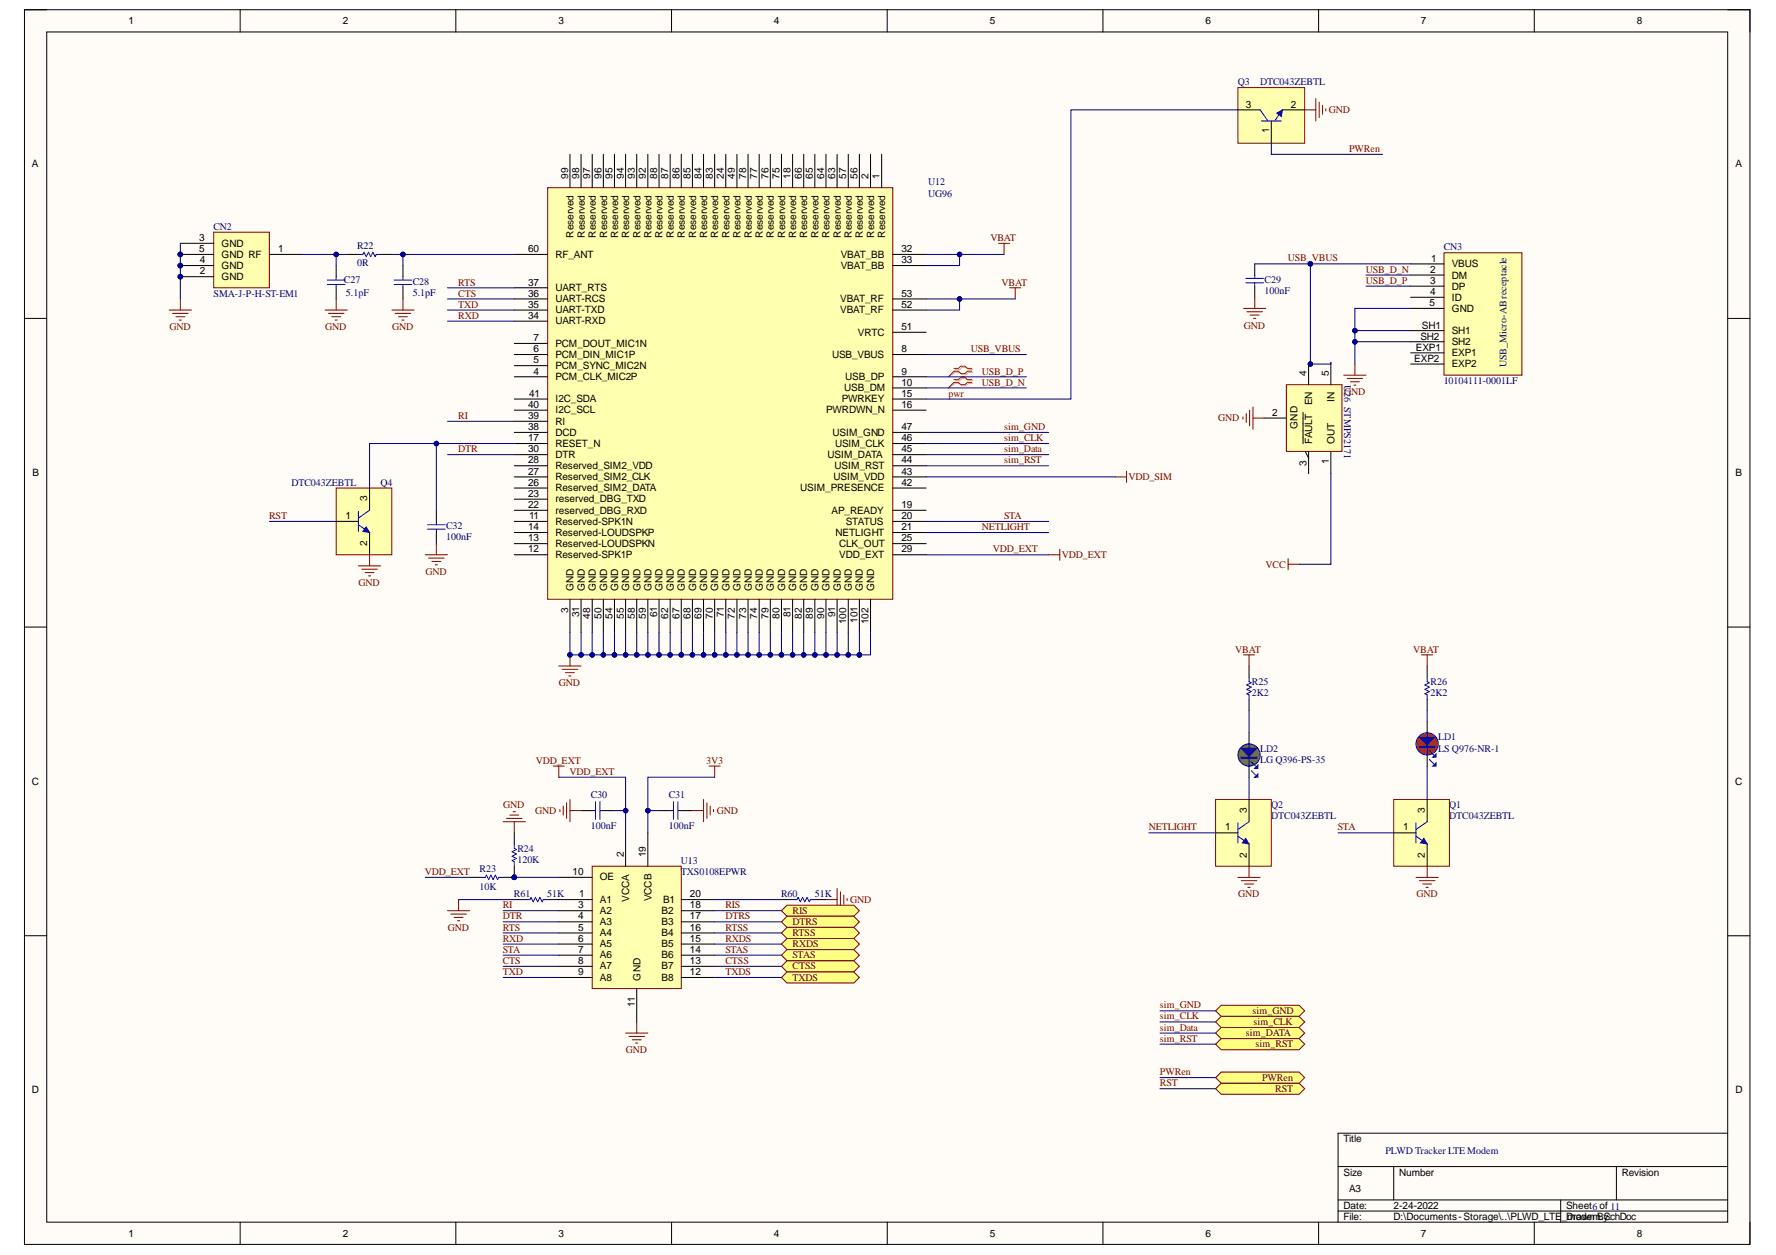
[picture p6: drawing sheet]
<svg xmlns="http://www.w3.org/2000/svg" width="297mm" height="210mm" viewBox="0 0 297 210" stroke-linecap="round" stroke-linejoin="round" font-family="sans-serif">
<defs><g id="words">
<g font-size="1.7">
<text x="21.5" y="4.1">1</text>
<text x="57.4" y="4.1">2</text>
<text x="93.4" y="4.1">3</text>
<text x="129.4" y="4.1">4</text>
<text x="165.6" y="4.1">5</text>
<text x="201.6" y="4.1">6</text>
<text x="237.6" y="4.1">7</text>
<text x="273.8" y="4.1">8</text>
<text x="208.4" y="18">3</text>
<text x="212.3" y="22.3" transform="rotate(-90 212.3 22.3)">1</text>
<text x="215.9" y="18">2</text>
<text x="5.3" y="28">A</text>
<text x="95" y="29.9" transform="rotate(-90 95 29.9)">99</text>
<text x="96.9" y="29.9" transform="rotate(-90 96.9 29.9)">98</text>
<text x="98.7" y="29.9" transform="rotate(-90 98.7 29.9)">97</text>
<text x="100.6" y="29.9" transform="rotate(-90 100.6 29.9)">96</text>
<text x="102.5" y="29.9" transform="rotate(-90 102.5 29.9)">95</text>
<text x="104.3" y="29.9" transform="rotate(-90 104.3 29.9)">94</text>
<text x="106.2" y="29.9" transform="rotate(-90 106.2 29.9)">93</text>
<text x="108" y="29.9" transform="rotate(-90 108 29.9)">92</text>
<text x="109.9" y="29.9" transform="rotate(-90 109.9 29.9)">88</text>
<text x="111.8" y="29.9" transform="rotate(-90 111.8 29.9)">87</text>
<text x="113.6" y="29.9" transform="rotate(-90 113.6 29.9)">86</text>
<text x="115.5" y="29.9" transform="rotate(-90 115.5 29.9)">85</text>
<text x="117.3" y="29.9" transform="rotate(-90 117.3 29.9)">84</text>
<text x="119.2" y="29.9" transform="rotate(-90 119.2 29.9)">83</text>
<text x="121.1" y="29.9" transform="rotate(-90 121.1 29.9)">24</text>
<text x="122.9" y="29.9" transform="rotate(-90 122.9 29.9)">49</text>
<text x="124.8" y="29.9" transform="rotate(-90 124.8 29.9)">78</text>
<text x="126.7" y="29.9" transform="rotate(-90 126.7 29.9)">77</text>
<text x="128.5" y="29.9" transform="rotate(-90 128.5 29.9)">76</text>
<text x="130.4" y="29.9" transform="rotate(-90 130.4 29.9)">75</text>
<text x="132.2" y="29.9" transform="rotate(-90 132.2 29.9)">18</text>
<text x="134.1" y="29.9" transform="rotate(-90 134.1 29.9)">66</text>
<text x="136" y="29.9" transform="rotate(-90 136 29.9)">65</text>
<text x="137.8" y="29.9" transform="rotate(-90 137.8 29.9)">64</text>
<text x="139.7" y="29.9" transform="rotate(-90 139.7 29.9)">63</text>
<text x="141.5" y="29.9" transform="rotate(-90 141.5 29.9)">57</text>
<text x="143.4" y="29.9" transform="rotate(-90 143.4 29.9)">56</text>
<text x="145.3" y="29.9" transform="rotate(-90 145.3 29.9)">2</text>
<text x="147.1" y="29.9" transform="rotate(-90 147.1 29.9)">1</text>
<text x="290.3" y="28">A</text>
<text x="33.3" y="40.3">3</text>
<text x="37.1" y="41.3">GND</text>
<text x="95.9" y="39.7" transform="rotate(-90 95.9 39.7)">Reserved</text>
<text x="97.8" y="39.7" transform="rotate(-90 97.8 39.7)">Reserved</text>
<text x="99.7" y="39.7" transform="rotate(-90 99.7 39.7)">Reserved</text>
<text x="101.5" y="39.7" transform="rotate(-90 101.5 39.7)">Reserved</text>
<text x="103.4" y="39.7" transform="rotate(-90 103.4 39.7)">Reserved</text>
<text x="105.2" y="39.7" transform="rotate(-90 105.2 39.7)">Reserved</text>
<text x="107.1" y="39.7" transform="rotate(-90 107.1 39.7)">Reserved</text>
<text x="109" y="39.7" transform="rotate(-90 109 39.7)">Reserved</text>
<text x="110.8" y="39.7" transform="rotate(-90 110.8 39.7)">Reserved</text>
<text x="112.7" y="39.7" transform="rotate(-90 112.7 39.7)">Reserved</text>
<text x="114.6" y="39.7" transform="rotate(-90 114.6 39.7)">Reserved</text>
<text x="116.4" y="39.7" transform="rotate(-90 116.4 39.7)">Reserved</text>
<text x="118.3" y="39.7" transform="rotate(-90 118.3 39.7)">Reserved</text>
<text x="120.1" y="39.7" transform="rotate(-90 120.1 39.7)">Reserved</text>
<text x="122" y="39.7" transform="rotate(-90 122 39.7)">Reserved</text>
<text x="123.9" y="39.7" transform="rotate(-90 123.9 39.7)">Reserved</text>
<text x="125.7" y="39.7" transform="rotate(-90 125.7 39.7)">Reserved</text>
<text x="127.6" y="39.7" transform="rotate(-90 127.6 39.7)">Reserved</text>
<text x="129.4" y="39.7" transform="rotate(-90 129.4 39.7)">Reserved</text>
<text x="131.3" y="39.7" transform="rotate(-90 131.3 39.7)">Reserved</text>
<text x="133.2" y="39.7" transform="rotate(-90 133.2 39.7)">Reserved</text>
<text x="135" y="39.7" transform="rotate(-90 135 39.7)">Reserved</text>
<text x="136.9" y="39.7" transform="rotate(-90 136.9 39.7)">Reserved</text>
<text x="138.7" y="39.7" transform="rotate(-90 138.7 39.7)">Reserved</text>
<text x="140.6" y="39.7" transform="rotate(-90 140.6 39.7)">Reserved</text>
<text x="142.5" y="39.7" transform="rotate(-90 142.5 39.7)">Reserved</text>
<text x="144.3" y="39.7" transform="rotate(-90 144.3 39.7)">Reserved</text>
<text x="146.2" y="39.7" transform="rotate(-90 146.2 39.7)">Reserved</text>
<text x="148.1" y="39.7" transform="rotate(-90 148.1 39.7)">Reserved</text>
<text x="33.3" y="42.2">5</text>
<text x="33.4" y="45.9">2</text>
<text x="33.4" y="44">4</text>
<text x="37.1" y="46.8">GND</text>
<text x="37.1" y="45">GND</text>
<text x="37.1" y="43.1">GND RF</text>
<text x="46.5" y="42.2">1</text>
<text x="88.3" y="47.8">37</text>
<text x="88.3" y="42.2">60</text>
<text x="92.9" y="43.1">RF_ANT</text>
<text x="140.6" y="43.1">VBAT_BB</text>
<text x="140.6" y="45">VBAT_BB</text>
<text x="150.8" y="42.2">32</text>
<text x="150.8" y="44">33</text>
<text x="239.2" y="45.7">2</text>
<text x="239.2" y="47.5">3</text>
<text x="239.3" y="43.8">1</text>
<text x="242.8" y="44.7">VBUS</text>
<text x="242.8" y="46.6">DM</text>
<text x="88.3" y="53.3">34</text>
<text x="88.3" y="51.5">35</text>
<text x="88.3" y="49.6">36</text>
<text x="92.9" y="52.4">UART-TXD</text>
<text x="92.9" y="50.6">UART-RCS</text>
<text x="92.9" y="48.7">UART_RTS</text>
<text x="140.5" y="52.4">VBAT_RF</text>
<text x="140.5" y="50.6">VBAT_RF</text>
<text x="150.8" y="51.5">52</text>
<text x="150.8" y="49.6">53</text>
<text x="239.1" y="51.2">5</text>
<text x="239.2" y="49.4">4</text>
<text x="242.8" y="48.4">DP</text>
<text x="242.8" y="50.3">ID</text>
<text x="242.8" y="52.2">GND</text>
<text x="89.3" y="58.9">6</text>
<text x="89.3" y="57.1">7</text>
<text x="92.9" y="59.9">PCM_DIN_MIC1P</text>
<text x="92.9" y="58">PCM_DOUT_MIC1N</text>
<text x="92.9" y="54.3">UART-RXD</text>
<text x="139.2" y="59.9">USB_VBUS</text>
<text x="143.5" y="56.1">VRTC</text>
<text x="150.8" y="58.9">8</text>
<text x="150.8" y="55.2">51</text>
<text x="236.8" y="58.7">EXP1</text>
<text x="237.6" y="56.8">SH2</text>
<text x="237.8" y="54.9">SH1</text>
<text x="242.8" y="55.9">SH1</text>
<text x="242.8" y="57.7">SH2</text>
<text x="242.8" y="59.6">EXP1</text>
<text x="89.3" y="62.6">4</text>
<text x="89.3" y="60.8">5</text>
<text x="92.9" y="63.6">PCM_CLK_MIC2P</text>
<text x="92.9" y="61.7">PCM_SYNC_MIC2N</text>
<text x="141.2" y="65.4">USB_DM</text>
<text x="141.4" y="63.6">USB_DP</text>
<text x="150.8" y="62.6">9</text>
<text x="150.8" y="64.5">10</text>
<text x="218.5" y="62.8" transform="rotate(-90 218.5 62.8)">4</text>
<text x="222.3" y="62.8" transform="rotate(-90 222.3 62.8)">5</text>
<text x="236.5" y="60.5">EXP2</text>
<text x="242.8" y="61.5">EXP2</text>
<text x="88.3" y="71.9">38</text>
<text x="88.3" y="70.1">39</text>
<text x="88.3" y="68.2">40</text>
<text x="88.5" y="66.4">41</text>
<text x="92.9" y="71">RI</text>
<text x="92.9" y="69.2">I2C_SCL</text>
<text x="92.9" y="67.3">I2C_SDA</text>
<text x="138.2" y="69.2">PWRDWN_N</text>
<text x="140.8" y="67.3">PWRKEY</text>
<text x="150.8" y="66.4">15</text>
<text x="150.8" y="68.2">16</text>
<text x="150.8" y="71.9">47</text>
<text x="212.8" y="69.6">2</text>
<text x="217" y="71.7" transform="rotate(-90 217 71.7)">GND</text>
<text x="219.5" y="67.8" transform="rotate(-90 219.5 67.8)">EN</text>
<text x="223.2" y="67.2" transform="rotate(-90 223.2 67.2)">IN</text>
<text x="88.3" y="73.8">17</text>
<text x="88.3" y="77.5">28</text>
<text x="88.3" y="75.7">30</text>
<text x="92.9" y="74.7">RESET_N</text>
<text x="92.9" y="76.6">DTR</text>
<text x="92.9" y="72.9">DCD</text>
<text x="138.4" y="76.6">USIM_DATA</text>
<text x="139.3" y="72.9">USIM_GND</text>
<text x="139.7" y="74.7">USIM_CLK</text>
<text x="150.8" y="77.5">44</text>
<text x="150.8" y="75.7">45</text>
<text x="150.8" y="73.8">46</text>
<text x="218.5" y="77.9" transform="rotate(-90 218.5 77.9)">3</text>
<text x="219.5" y="74.2" transform="rotate(-90 219.5 74.2)">FAULT</text>
<text x="222.3" y="77.6" transform="rotate(-90 222.3 77.6)">1</text>
<text x="223.2" y="74.2" transform="rotate(-90 223.2 74.2)">OUT</text>
<text x="5.4" y="79.6">B</text>
<text x="61.4" y="83.9" transform="rotate(-90 61.4 83.9)">3</text>
<text x="88.3" y="83.1">23</text>
<text x="88.3" y="81.2">26</text>
<text x="88.3" y="79.4">27</text>
<text x="92.9" y="82.2">Reserved_SIM2_DATA</text>
<text x="92.9" y="80.3">Reserved_SIM2_CLK</text>
<text x="92.9" y="78.5">Reserved_SIM2_VDD</text>
<text x="133.8" y="82.2">USIM_PRESENCE</text>
<text x="139.4" y="80.3">USIM_VDD</text>
<text x="139.6" y="78.5">USIM_RST</text>
<text x="150.8" y="81.2">42</text>
<text x="150.8" y="79.4">43</text>
<text x="290.3" y="79.6">B</text>
<text x="57.8" y="86.8">1</text>
<text x="88.3" y="88.7">14</text>
<text x="88.3" y="85">22</text>
<text x="88.5" y="86.8">11</text>
<text x="92.9" y="87.7">Reserved-SPK1N</text>
<text x="92.9" y="89.6">Reserved-LOUDSPKP</text>
<text x="92.9" y="85.9">reserved_DBG_RXD</text>
<text x="92.9" y="84">reserved_DBG_TXD</text>
<text x="139.1" y="85.9">AP_READY</text>
<text x="139.8" y="89.6">NETLIGHT</text>
<text x="141.5" y="87.7">STATUS</text>
<text x="150.8" y="85">19</text>
<text x="150.8" y="86.8">20</text>
<text x="150.8" y="88.7">21</text>
<text x="61.4" y="91.4" transform="rotate(-90 61.4 91.4)">2</text>
<text x="88.3" y="92.4">12</text>
<text x="88.3" y="90.5">13</text>
<text x="92.9" y="93.3">Reserved-SPK1P</text>
<text x="92.9" y="91.5">Reserved-LOUDSPKN</text>
<text x="140.4" y="91.5">CLK_OUT</text>
<text x="140.4" y="93.3">VDD_EXT</text>
<text x="150.8" y="90.5">25</text>
<text x="150.8" y="92.4">29</text>
<text x="95.9" y="98.9" transform="rotate(-90 95.9 98.9)">GND</text>
<text x="97.8" y="98.9" transform="rotate(-90 97.8 98.9)">GND</text>
<text x="99.7" y="98.9" transform="rotate(-90 99.7 98.9)">GND</text>
<text x="101.5" y="98.9" transform="rotate(-90 101.5 98.9)">GND</text>
<text x="103.4" y="98.9" transform="rotate(-90 103.4 98.9)">GND</text>
<text x="105.2" y="98.9" transform="rotate(-90 105.2 98.9)">GND</text>
<text x="107.1" y="98.9" transform="rotate(-90 107.1 98.9)">GND</text>
<text x="109" y="98.9" transform="rotate(-90 109 98.9)">GND</text>
<text x="110.8" y="98.9" transform="rotate(-90 110.8 98.9)">GND</text>
<text x="112.7" y="98.9" transform="rotate(-90 112.7 98.9)">GND</text>
<text x="114.6" y="98.9" transform="rotate(-90 114.6 98.9)">GND</text>
<text x="116.4" y="98.9" transform="rotate(-90 116.4 98.9)">GND</text>
<text x="118.3" y="98.9" transform="rotate(-90 118.3 98.9)">GND</text>
<text x="120.1" y="98.9" transform="rotate(-90 120.1 98.9)">GND</text>
<text x="122" y="98.9" transform="rotate(-90 122 98.9)">GND</text>
<text x="123.9" y="98.9" transform="rotate(-90 123.9 98.9)">GND</text>
<text x="125.7" y="98.9" transform="rotate(-90 125.7 98.9)">GND</text>
<text x="127.6" y="98.9" transform="rotate(-90 127.6 98.9)">GND</text>
<text x="129.4" y="98.9" transform="rotate(-90 129.4 98.9)">GND</text>
<text x="131.3" y="98.9" transform="rotate(-90 131.3 98.9)">GND</text>
<text x="133.2" y="98.9" transform="rotate(-90 133.2 98.9)">GND</text>
<text x="135" y="98.9" transform="rotate(-90 135 98.9)">GND</text>
<text x="136.9" y="98.9" transform="rotate(-90 136.9 98.9)">GND</text>
<text x="138.7" y="98.9" transform="rotate(-90 138.7 98.9)">GND</text>
<text x="140.6" y="98.9" transform="rotate(-90 140.6 98.9)">GND</text>
<text x="142.5" y="98.9" transform="rotate(-90 142.5 98.9)">GND</text>
<text x="144.3" y="98.9" transform="rotate(-90 144.3 98.9)">GND</text>
<text x="146.2" y="98.9" transform="rotate(-90 146.2 98.9)">GND</text>
<text x="95" y="102.5" transform="rotate(-90 95 102.5)">3</text>
<text x="96.9" y="103.2" transform="rotate(-90 96.9 103.2)">31</text>
<text x="98.7" y="103.5" transform="rotate(-90 98.7 103.5)">48</text>
<text x="100.6" y="103.5" transform="rotate(-90 100.6 103.5)">50</text>
<text x="102.5" y="103.5" transform="rotate(-90 102.5 103.5)">54</text>
<text x="104.3" y="103.5" transform="rotate(-90 104.3 103.5)">55</text>
<text x="106.2" y="103.5" transform="rotate(-90 106.2 103.5)">58</text>
<text x="108" y="103.5" transform="rotate(-90 108 103.5)">59</text>
<text x="109.9" y="103.2" transform="rotate(-90 109.9 103.2)">61</text>
<text x="111.8" y="103.5" transform="rotate(-90 111.8 103.5)">62</text>
<text x="113.6" y="103.5" transform="rotate(-90 113.6 103.5)">67</text>
<text x="115.5" y="103.5" transform="rotate(-90 115.5 103.5)">68</text>
<text x="117.3" y="103.5" transform="rotate(-90 117.3 103.5)">69</text>
<text x="119.2" y="103.5" transform="rotate(-90 119.2 103.5)">70</text>
<text x="121.1" y="103.2" transform="rotate(-90 121.1 103.2)">71</text>
<text x="122.9" y="103.5" transform="rotate(-90 122.9 103.5)">72</text>
<text x="124.8" y="103.5" transform="rotate(-90 124.8 103.5)">73</text>
<text x="126.7" y="103.5" transform="rotate(-90 126.7 103.5)">74</text>
<text x="128.5" y="103.5" transform="rotate(-90 128.5 103.5)">79</text>
<text x="130.4" y="103.5" transform="rotate(-90 130.4 103.5)">80</text>
<text x="132.2" y="103.2" transform="rotate(-90 132.2 103.2)">81</text>
<text x="134.1" y="103.5" transform="rotate(-90 134.1 103.5)">82</text>
<text x="136" y="103.5" transform="rotate(-90 136 103.5)">89</text>
<text x="137.8" y="103.5" transform="rotate(-90 137.8 103.5)">90</text>
<text x="139.7" y="103.2" transform="rotate(-90 139.7 103.2)">91</text>
<text x="141.5" y="104.4" transform="rotate(-90 141.5 104.4)">100</text>
<text x="143.4" y="104.2" transform="rotate(-90 143.4 104.2)">101</text>
<text x="145.3" y="104.4" transform="rotate(-90 145.3 104.4)">102</text>
<text x="5.3" y="131.3">C</text>
<text x="290.2" y="131.3">C</text>
<text x="208.5" y="135.9" transform="rotate(-90 208.5 135.9)">3</text>
<text x="238.3" y="135.9" transform="rotate(-90 238.3 135.9)">3</text>
<text x="104.3" y="143.4" transform="rotate(-90 104.3 143.4)">2</text>
<text x="108" y="143.4" transform="rotate(-90 108 143.4)">19</text>
<text x="204.9" y="138.9">1</text>
<text x="208.5" y="143.5" transform="rotate(-90 208.5 143.5)">2</text>
<text x="234.7" y="138.9">1</text>
<text x="238.3" y="143.5" transform="rotate(-90 238.3 143.5)">2</text>
<text x="95.8" y="146.3">10</text>
<text x="100.3" y="147.3">OE</text>
<text x="96.7" y="151.9">3</text>
<text x="96.7" y="153.8">4</text>
<text x="96.7" y="155.6">5</text>
<text x="96.9" y="150.1">1</text>
<text x="100.3" y="151">A1</text>
<text x="100.3" y="152.8">A2</text>
<text x="100.3" y="154.7">A3</text>
<text x="105.2" y="150.8" transform="rotate(-90 105.2 150.8)">VCCA</text>
<text x="109" y="150.7" transform="rotate(-90 109 150.7)">VCCB</text>
<text x="110.7" y="154.7">B3</text>
<text x="110.7" y="152.8">B2</text>
<text x="110.9" y="151">B1</text>
<text x="115.4" y="155.6">16</text>
<text x="115.4" y="153.8">17</text>
<text x="115.4" y="151.9">18</text>
<text x="115.4" y="150.1">20</text>
<text x="96.7" y="157.5">6</text>
<text x="96.7" y="159.4">7</text>
<text x="96.7" y="161.2">8</text>
<text x="100.3" y="156.6">A4</text>
<text x="100.3" y="158.4">A5</text>
<text x="100.3" y="160.3">A6</text>
<text x="110.7" y="160.3">B6</text>
<text x="110.7" y="158.4">B5</text>
<text x="110.7" y="156.6">B4</text>
<text x="115.4" y="161.2">13</text>
<text x="115.4" y="159.4">14</text>
<text x="115.4" y="157.5">15</text>
<text x="96.7" y="163.1">9</text>
<text x="100.3" y="162.1">A7</text>
<text x="100.3" y="164">A8</text>
<text x="107.1" y="164" transform="rotate(-90 107.1 164)">GND</text>
<text x="110.7" y="164">B8</text>
<text x="110.7" y="162.1">B7</text>
<text x="115.4" y="163.1">12</text>
<text x="106.2" y="168.4" transform="rotate(-90 106.2 168.4)">11</text>
<text x="5.3" y="182.9">D</text>
<text x="290.3" y="182.9">D</text>
<text x="224.7" y="191">Title</text>
<text x="224.7" y="196.6">Size</text>
<text x="234" y="196.6">Number</text>
<text x="271.2" y="196.6">Revision</text>
<text x="224.7" y="202.2">Date:</text>
<text x="225.6" y="199.4">A3</text>
<text x="233.1" y="202.2">2-24-2022</text>
<text x="261.9" y="202.2">Sheet6 of 11</text>
<text x="21.5" y="206.9">1</text>
<text x="57.4" y="206.9">2</text>
<text x="93.4" y="206.9">3</text>
<text x="129.4" y="206.9">4</text>
<text x="165.6" y="206.9">5</text>
<text x="201.6" y="206.9">6</text>
<text x="224.7" y="204.1">File:</text>
<text x="233.1" y="204.1">D:\Documents-Storage\..\PLWD_LTE</text>
<text x="237.6" y="206.9">7</text>
<text x="261.2" y="204.1">_modem.y:</text>
<text x="261.9" y="204.1">Drawn BSchDoc</text>
<text x="273.8" y="206.9">8</text>
</g>
<g font-size="1.7" fill="#000080">
<text x="207" y="14.3">Q3</text>
<text x="210.7" y="14.3">DTC043ZEBTL</text>
<text x="155.2" y="32.9">UG96</text>
<text x="155.2" y="31">U12</text>
<text x="35.7" y="38.5">CN2</text>
<text x="59.7" y="41.6">R22</text>
<text x="241.5" y="41.8">CN3</text>
<text x="57.5" y="47.3">C27</text>
<text x="59.7" y="44.6">0R</text>
<text x="69" y="47.6">C28</text>
<text x="211.5" y="47.3">C29</text>
<text x="35.7" y="49.6">SMA-J-P-H-ST-EM1</text>
<text x="57.9" y="49.5">5.1pF</text>
<text x="69" y="49.5">5.1pF</text>
<text x="211.5" y="49.1">100nF</text>
<text x="224.8" y="64.3" transform="rotate(90 224.8 64.3)">U26 STMPS2171</text>
<text x="241.5" y="64.2">10104111-0001LF</text>
<text x="251.9" y="61.5" transform="rotate(-90 251.9 61.5)">USB_Micro-AB receptacle</text>
<text x="48.7" y="81.2">DTC043ZEBTL</text>
<text x="63.6" y="81.2">Q4</text>
<text x="74.6" y="88.5">C32</text>
<text x="74.6" y="90.4">100nF</text>
<text x="209.4" y="116.4">2K2</text>
<text x="209.4" y="114.5">R25</text>
<text x="239.3" y="116.4">2K2</text>
<text x="239.3" y="114.5">R26</text>
<text x="210.7" y="125.7">LD2</text>
<text x="240.5" y="125.7">LS Q976-NR-1</text>
<text x="240.5" y="123.8">LD1</text>
<text x="210.7" y="127.6">LG Q396-PS-35</text>
<text x="98.8" y="133.5">C30</text>
<text x="111.8" y="133.5">C31</text>
<text x="212.6" y="137">DTC043ZEBTL</text>
<text x="212.6" y="135.2">Q2</text>
<text x="242.4" y="137">DTC043ZEBTL</text>
<text x="242.4" y="135.2">Q1</text>
<text x="86.5" y="142.4">R24</text>
<text x="98.8" y="138.7">100nF</text>
<text x="111.8" y="138.7">100nF</text>
<text x="80.2" y="148.8">10K</text>
<text x="80.2" y="145.8">R23</text>
<text x="86.5" y="144.3">120K</text>
<text x="113.9" y="146.3">TXS0108EPWR</text>
<text x="113.9" y="144.5">U13</text>
<text x="86" y="150.1">R61</text>
<text x="91.5" y="150.1">51K</text>
<text x="130.6" y="150.1">R60</text>
<text x="136.3" y="150.1">51K</text>
<text x="231.7" y="193">PLWD Tracker LTE Modem</text>
</g>
<g font-size="1.7" fill="#800000">
<text x="222.3" y="18.9">GND</text>
<text x="225.6" y="25.4">PWRen</text>
<text x="165.7" y="40.3">VBAT</text>
<text x="76.7" y="47.8">RTS</text>
<text x="167.5" y="47.8">VBAT</text>
<text x="215.4" y="43.7">USB_VBUS</text>
<text x="228.4" y="47.5">USB_D_P</text>
<text x="228.4" y="45.7">USB_D_N</text>
<text x="76.7" y="53.3">RXD</text>
<text x="76.7" y="51.5">TXD</text>
<text x="76.7" y="49.6">CTS</text>
<text x="28.3" y="55.2">GND</text>
<text x="54.4" y="55.2">GND</text>
<text x="65.6" y="55.2">GND</text>
<text x="162.4" y="58.9">USB_VBUS</text>
<text x="208" y="54.9">GND</text>
<text x="164.2" y="62.6">USB_D_P</text>
<text x="164.2" y="64.5">USB_D_N</text>
<text x="76.7" y="70.1">RI</text>
<text x="158.6" y="66.4">pwr</text>
<text x="167.9" y="71.9">sim_GND</text>
<text x="203.7" y="70.4">GND</text>
<text x="224.8" y="66.1">GND</text>
<text x="76.7" y="75.7">DTR</text>
<text x="167.9" y="73.8">sim_CLK</text>
<text x="167.9" y="75.7">sim_Data</text>
<text x="167.9" y="77.5">sim_RST</text>
<text x="188.7" y="80.3">VDD_SIM</text>
<text x="45" y="86.8">RST</text>
<text x="164.2" y="88.7">NETLIGHT</text>
<text x="167.9" y="86.8">STA</text>
<text x="166.1" y="92.4">VDD_EXT</text>
<text x="177.6" y="93.3">VDD_EXT</text>
<text x="211.7" y="94.9">VCC</text>
<text x="60" y="98">GND</text>
<text x="71.2" y="96.1">GND</text>
<text x="206.6" y="109.1">VBAT</text>
<text x="236.4" y="109.1">VBAT</text>
<text x="93.5" y="114.7">GND</text>
<text x="89.6" y="127.7">VDD_EXT</text>
<text x="95.3" y="129.6">VDD_EXT</text>
<text x="118.1" y="127.7">3V3</text>
<text x="84.2" y="135.2">GND</text>
<text x="89.5" y="136.1">GND</text>
<text x="119.9" y="136.1">GND</text>
<text x="192.1" y="138.9">NETLIGHT</text>
<text x="223.8" y="138.9">STA</text>
<text x="71.1" y="146.3">VDD_EXT</text>
<text x="74.9" y="155.6">GND</text>
<text x="84.1" y="155.6">RTS</text>
<text x="84.1" y="153.8">DTR</text>
<text x="84.1" y="151.9">RI</text>
<text x="121.3" y="155.6">RTSS</text>
<text x="121.3" y="151.9">RIS</text>
<text x="121.3" y="153.8">DTRS</text>
<text x="132.6" y="152.8">RIS</text>
<text x="132.6" y="154.7">DTRS</text>
<text x="142.2" y="151">GND</text>
<text x="207.1" y="150.1">GND</text>
<text x="236.9" y="150.1">GND</text>
<text x="84.1" y="157.5">RXD</text>
<text x="84.1" y="161.2">CTS</text>
<text x="84.1" y="159.4">STA</text>
<text x="121.3" y="157.5">RXDS</text>
<text x="121.3" y="161.2">CTSS</text>
<text x="121.3" y="159.4">STAS</text>
<text x="132.6" y="156.6">RTSS</text>
<text x="132.6" y="158.4">RXDS</text>
<text x="132.6" y="160.3">STAS</text>
<text x="84.1" y="163.1">TXD</text>
<text x="121.3" y="163.1">TXDS</text>
<text x="132.6" y="162.1">CTSS</text>
<text x="132.6" y="164">TXDS</text>
<text x="194" y="168.7">sim_GND</text>
<text x="194" y="170.5">sim_CLK</text>
<text x="194" y="172.4">sim_Data</text>
<text x="208.4" y="173.3">sim_DATA</text>
<text x="209.5" y="169.6">sim_GND</text>
<text x="209.6" y="171.4">sim_CLK</text>
<text x="104.7" y="176.1">GND</text>
<text x="194" y="174.2">sim_RST</text>
<text x="194" y="179.8">PWRen</text>
<text x="210" y="175.2">sim_RST</text>
<text x="194" y="181.7">RST</text>
<text x="211.1" y="180.7">PWRen</text>
<text x="213.3" y="182.6">RST</text>
</g>
</g></defs>
<path d="M4.1 1.6h288.6v206.5h-288.6z" fill-rule="evenodd" fill="#fffcf8"/>
<path d="M4.1 1.6h288.6v206.5h-288.6z" fill="none" stroke="#000" stroke-width=".17"/>
<path d="M7.8 5.3h281.2v199.1h-281.2z" fill-rule="evenodd" fill="#fffcf8"/>
<g fill="none" stroke="#000" stroke-width=".17">
<path d="M4.1 1.6h3.7M7.8 5.3h281.2v199.1h-281.2zM40.2 1.6v3.7M76.2 1.6v3.7M112.3 1.6v3.7M148.4 1.6v3.7M184.5 1.6v3.7M220.5 1.6v3.7M256.6 1.6v3.7M289 1.6h3.7v3.7M4.1 53.3h3.7M289 53.3h3.7"/>
<path d="M4.1 104.9h3.7M289 104.9h3.7M4.1 156.5h3.7M289 156.5h3.7M223.8 195.1h65.2M233.1 195.1v5.6M270.3 195.1v5.6M289 189.5h-65.2v14.9M40.2 204.4v3.7M76.2 204.4v3.7M112.3 204.4v3.7M148.4 204.4v3.7"/>
<path d="M184.5 204.4v3.7M220.5 204.4v3.7M223.8 200.7h65.2M223.8 202.6h65.2M256.6 204.4v3.7M261 200.7v3.7M292.7 204.4v3.7"/>
</g>
<path d="M218.2 18.4h1.9M220.1 16.5v3.7M220.6 17.1v2.6M221.2 17.6v1.5M221.7 18.2v.4M93.5 111.4h3.7M94 111.9h2.6M94.6 112.5h1.5M95.1 113.1h.4M95.3 109.5v1.9" fill="none" stroke="#800000" stroke-width=".17"/>
<circle cx="95.3" cy="109.5" r=".37" fill="#000080"/>
<circle cx="95.3" cy="109.5" r=".37" fill="none" stroke="#000080" stroke-width=".17"/>
<g fill="none" stroke="#800000" stroke-width=".17">
<path d="M28.3 51.9h3.7M28.9 52.4h2.6M29.4 53h1.5M30 53.5h.3M30.2 50v1.9M54.4 51.9h3.7M54.9 52.4h2.6M55.5 53h1.5M56 53.5h.4M56.2 50v1.9M65.5 51.9h3.8M66.1 52.4h2.6"/>
<path d="M66.7 53h1.4M67.2 53.5h.4M67.4 50v1.9M167 40.7h1.9M167.9 40.7v1.9M168.9 48.1h1.8M169.8 48.1v1.9M186.6 79.8h1.8M188.4 78.8v1.9M59.9 94.6h3.8M60.5 95.2h2.6M61.1 95.8h1.5"/>
<path d="M61.6 96.3h.4M61.8 92.8v1.8M175.4 92.8h1.9M177.3 91.9v1.8M208 109.5h1.8M208.9 109.5v1.9M237.8 109.5h1.8M238.7 109.5v1.9M207 146.7h3.8M207.6 147.3h2.6M208.2 147.9h1.4M208.7 148.4h.4"/>
<path d="M208.9 144.9v1.8M236.8 146.7h3.8M237.4 147.3h2.6M237.9 147.9h1.5M238.5 148.4h.4M238.7 144.9v1.8"/>
</g>
<path d="M56.2 44.4v1.9M56.2 48.1v1.9M58.1 42.6h1.8M63.7 42.6h1.8M67.4 44.4v1.9M67.4 48.1v1.9M208.9 111.4v1.9M208.9 117v1.8M238.7 111.4v1.9M238.7 117v1.8" fill="none" stroke="#000" stroke-width=".17"/>
<path d="M54.7 46.8h3M54.7 47.6h3M56.2 46.3v.5M56.2 47.6v.5M59.9 42.6h.8l.2-.4 .4 .7 .3-.7 .4 .7 .4-.7 .3 .7 .2-.3h.8M65.9 46.8h3M65.9 47.6h3M67.4 46.3v.5M67.4 47.6v.5M208.9 113.3v.7l.4 .2-.8 .4 .8 .3-.8 .4 .8 .4-.8 .3 .4 .2v.8M238.7 113.3v.7l.4 .2-.8 .4 .8 .3-.8 .4 .8 .4-.8 .3 .4 .2v.8" fill="none" stroke="#00f" stroke-width=".17"/>
<path d="M56.2 81.6h9.3v11.2h-9.3z" fill-rule="evenodd" fill="#ffffb0"/>
<path d="M56.2 81.6h9.3v11.2h-9.3z" fill="none" stroke="#800000" stroke-width=".17"/>
<path d="M56.2 87.2h3.7M61.8 81.6v3.7M61.8 89.1v3.7" fill="none" stroke="#000" stroke-width=".17"/>
<path d="M59.9 87.8l1.9 1.3M59.9 85.5v3.4M61.8 85.3l-1.9 1.3" fill="none" stroke="#00f" stroke-width=".17"/>
<path d="M61.3 88.1l.5 1-1.1-.2z" fill="#00f"/>
<path d="M61.3 88.1l.5 1-1.1-.2z" fill="none" stroke="#00f" stroke-width=".17"/>
<path d="M91.6 31.4h57.7v68.8h-57.7z" fill-rule="evenodd" fill="#ffffb0"/>
<path d="M91.6 31.4h57.7v68.8h-57.7z" fill="none" stroke="#800000" stroke-width=".17"/>
<g fill="none" stroke="#000" stroke-width=".17">
<path d="M95.3 25.8v5.6M97.2 25.8v5.6M99 25.8v5.6M100.9 25.8v5.6M102.8 25.8v5.6M104.6 25.8v5.6M106.5 25.8v5.6M108.4 25.8v5.6M110.2 25.8v5.6M112.1 25.8v5.6M113.9 25.8v5.6M115.8 25.8v5.6"/>
<path d="M117.7 25.8v5.6M119.5 25.8v5.6M121.4 25.8v5.6M123.3 25.8v5.6M125.1 25.8v5.6M127 25.8v5.6M128.8 25.8v5.6M130.7 25.8v5.6M132.6 25.8v5.6M134.4 25.8v5.6M136.3 25.8v5.6M138.1 25.8v5.6"/>
<path d="M140 25.8v5.6M141.9 25.8v5.6M143.7 25.8v5.6M145.6 25.8v5.6M147.5 25.8v5.6M86 59.3h5.6M86 57.4h5.6M86 42.6h5.6M86 53.7h5.6M86 51.9h5.6M86 50h5.6M86 48.1h5.6"/>
<path d="M149.3 59.3h5.6M149.3 42.6h5.6M149.3 44.4h5.6M149.3 51.9h5.6M149.3 50h5.6M149.3 55.6h5.6M86 63h5.6M86 61.2h5.6M86 66.7h5.6M86 68.6h5.6M86 74.2h5.6M86 79.8h5.6"/>
<path d="M86 77.9h5.6M86 76h5.6M86 72.3h5.6M86 70.5h5.6M149.3 63h5.6M149.3 64.9h5.6M149.3 66.7h5.6M149.3 68.6h5.6M149.3 74.2h5.6M149.3 79.8h5.6M149.3 77.9h5.6M149.3 76h5.6"/>
<path d="M149.3 72.3h5.6M86 87.2h5.6M86 92.8h5.6M86 90.9h5.6M86 89.1h5.6M86 85.3h5.6M86 83.5h5.6M86 81.6h5.6M149.3 87.2h5.6M149.3 92.8h5.6M149.3 90.9h5.6M149.3 89.1h5.6"/>
<path d="M149.3 85.3h5.6M149.3 81.6h5.6M95.3 100.2v5.6M97.2 100.2v5.6M99 100.2v5.6M100.9 100.2v5.6M102.8 100.2v5.6M104.6 100.2v5.6M106.5 100.2v5.6M108.4 100.2v5.6M110.2 100.2v5.6M112.1 100.2v5.6"/>
<path d="M113.9 100.2v5.6M115.8 100.2v5.6M117.7 100.2v5.6M119.5 100.2v5.6M121.4 100.2v5.6M123.3 100.2v5.6M125.1 100.2v5.6M127 100.2v5.6M128.8 100.2v5.6M130.7 100.2v5.6M132.6 100.2v5.6M134.4 100.2v5.6"/>
<path d="M136.3 100.2v5.6M138.1 100.2v5.6M140 100.2v5.6M141.9 100.2v5.6M143.7 100.2v5.6M145.6 100.2v5.6"/>
</g>
<path d="M207 14.6h11.2v9.4h-11.2z" fill-rule="evenodd" fill="#ffffb0"/>
<path d="M207 14.6h11.2v9.4h-11.2z" fill="none" stroke="#800000" stroke-width=".17"/>
<path d="M207 18.4h3.8M214.5 18.4h3.7M212.6 20.2v3.8" fill="none" stroke="#000" stroke-width=".17"/>
<path d="M210.8 18.4l1.3 1.8M214.5 18.4l-1.3 1.8M210.9 20.2h3.4" fill="none" stroke="#00f" stroke-width=".17"/>
<path d="M213.6 18.9l.9-.5-.2 1.1z" fill="#00f"/>
<path d="M213.6 18.9l.9-.5-.2 1.1z" fill="none" stroke="#00f" stroke-width=".17"/>
<path d="M203.3 133.7h9.3v11.2h-9.3z" fill-rule="evenodd" fill="#ffffb0"/>
<path d="M203.3 133.7h9.3v11.2h-9.3z" fill="none" stroke="#800000" stroke-width=".17"/>
<path d="M203.3 139.3h3.7M208.9 133.7v3.7M208.9 141.2v3.7" fill="none" stroke="#000" stroke-width=".17"/>
<path d="M207 139.9l1.9 1.3M207 137.6v3.4M208.9 137.4l-1.9 1.3" fill="none" stroke="#00f" stroke-width=".17"/>
<path d="M208.3 140.2l.6 1-1.1-.2z" fill="#00f"/>
<path d="M208.3 140.2l.6 1-1.1-.2z" fill="none" stroke="#00f" stroke-width=".17"/>
<path d="M233.1 133.7h9.3v11.2h-9.3z" fill-rule="evenodd" fill="#ffffb0"/>
<path d="M233.1 133.7h9.3v11.2h-9.3z" fill="none" stroke="#800000" stroke-width=".17"/>
<path d="M233.1 139.3h3.7M238.7 133.7v3.7M238.7 141.2v3.7" fill="none" stroke="#000" stroke-width=".17"/>
<path d="M236.8 139.9l1.9 1.3M236.8 137.6v3.4M238.7 137.4l-1.9 1.3" fill="none" stroke="#00f" stroke-width=".17"/>
<path d="M238.1 140.2l.6 1-1.1-.2z" fill="#00f"/>
<path d="M238.1 140.2l.6 1-1.1-.2z" fill="none" stroke="#00f" stroke-width=".17"/>
<circle cx="208.9" cy="126.3" r="1.86" fill="#0f0"/>
<g fill="none" stroke="#00f" stroke-width=".17">
<path d="M209.3 127.4l.7 .7M209.3 128.9l.7 .7"/>
<circle cx="208.9" cy="126.3" r="1.86"/>
</g>
<path d="M210.4 127.9v.6h-.6z" fill="#00f"/>
<path d="M210.4 127.9v.6h-.6z" fill="none" stroke="#00f" stroke-width=".17"/>
<path d="M210.4 129.4v.6h-.6z" fill="#00f"/>
<g fill="none" stroke="#00f" stroke-width=".17">
<path d="M207.6 126.6h2.6v.2h-2.6zM207.8 125.3h2.2M208 125.2v.3h1.8v-.3M208.2 125.2v.5h1.4v-.5M208.3 125.2v.7h1.2v-.7M208.5 125.2v.9h.8v-.9M208.7 125.2v1.1M208.7 126.6v.2M208.7 126.3l-1.1-1.1h2.6l-1.1 1.1M208.7 126.3h.4M208.9 124.4v3.7M209.1 125.2v1.1"/>
<path d="M209.1 126.6v.2M210.4 129.4v.6h-.6z"/>
</g>
<path d="M208.9 122.6v1.8M208.9 128.1v1.9" fill="none" stroke="#000" stroke-width=".17"/>
<circle cx="238.7" cy="124.4" r="1.86" fill="#f00"/>
<g fill="none" stroke="#00f" stroke-width=".17">
<path d="M239.1 125.5l.7 .8M239.1 127l.7 .8"/>
<circle cx="238.7" cy="124.4" r="1.86"/>
</g>
<path d="M240.2 126.1v.5h-.6z" fill="#00f"/>
<path d="M240.2 126.1v.5h-.6z" fill="none" stroke="#00f" stroke-width=".17"/>
<path d="M240.2 127.6v.5h-.6z" fill="#00f"/>
<g fill="none" stroke="#00f" stroke-width=".17">
<path d="M237.4 124.8h2.6v.2h-2.6zM237.6 123.5h2.2M237.8 123.3v.4h1.8v-.4M237.9 123.3v.6h1.5v-.6M238.1 123.3v.7h1.1v-.7M238.3 123.3v.9h.8v-.9M238.5 123.3v1.1M238.5 124.8v.2M238.5 124.4l-1.1-1.1h2.6l-1.1 1.1M238.5 124.4h.4M238.7 122.6v3.7M238.9 123.3v1.1"/>
<path d="M238.9 124.8v.2M240.2 127.6v.5h-.6z"/>
</g>
<path d="M238.7 120.7v1.9M238.7 126.3v1.8" fill="none" stroke="#000" stroke-width=".17"/>
<path d="M203.3 182.1l.9-.9h13.1l.9 .9-.9 .9h-13.1z" fill-rule="evenodd" fill="#ffff80"/>
<path d="M203.3 182.1l.9-.9h13.1l.9 .9-.9 .9h-13.1z" fill="none" stroke="#800000" stroke-width=".17"/>
<path d="M203.3 180.2l.9-.9h13.1l.9 .9-.9 1h-13.1z" fill-rule="evenodd" fill="#ffff80"/>
<path d="M203.3 180.2l.9-.9h13.1l.9 .9-.9 1h-13.1z" fill="none" stroke="#800000" stroke-width=".17"/>
<path d="M203.3 169.1l.9-1h13.1l.9 1-.9 .9h-13.1z" fill-rule="evenodd" fill="#ffff80"/>
<path d="M203.3 169.1l.9-1h13.1l.9 1-.9 .9h-13.1z" fill="none" stroke="#800000" stroke-width=".17"/>
<path d="M203.3 170.9l.9-.9h13.1l.9 .9-.9 1h-13.1z" fill-rule="evenodd" fill="#ffff80"/>
<path d="M203.3 170.9l.9-.9h13.1l.9 .9-.9 1h-13.1z" fill="none" stroke="#800000" stroke-width=".17"/>
<path d="M203.3 172.8l.9-.9h13.1l.9 .9-.9 .9h-13.1z" fill-rule="evenodd" fill="#ffff80"/>
<path d="M203.3 172.8l.9-.9h13.1l.9 .9-.9 .9h-13.1z" fill="none" stroke="#800000" stroke-width=".17"/>
<path d="M203.3 174.6l.9-.9h13.1l.9 .9-.9 1h-13.1z" fill-rule="evenodd" fill="#ffff80"/>
<path d="M203.3 174.6l.9-.9h13.1l.9 .9-.9 1h-13.1z" fill="none" stroke="#800000" stroke-width=".17"/>
<circle cx="30.2" cy="46.3" r=".37" fill="#000080"/>
<circle cx="30.2" cy="46.3" r=".37" fill="none" stroke="#000080" stroke-width=".17"/>
<circle cx="30.2" cy="44.4" r=".37" fill="#000080"/>
<circle cx="30.2" cy="44.4" r=".37" fill="none" stroke="#000080" stroke-width=".17"/>
<circle cx="30.2" cy="42.6" r=".37" fill="#000080"/>
<circle cx="30.2" cy="42.6" r=".37" fill="none" stroke="#000080" stroke-width=".17"/>
<path d="M35.7 38.8h9.4v9.3h-9.4z" fill-rule="evenodd" fill="#ffffb0"/>
<path d="M35.7 38.8h9.4v9.3h-9.4z" fill="none" stroke="#800000" stroke-width=".17"/>
<path d="M30.2 46.3h5.5M45.1 42.6h5.5" fill="none" stroke="#000" stroke-width=".17"/>
<circle cx="30.2" cy="46.3" r=".37" fill="#000080"/>
<circle cx="30.2" cy="46.3" r=".37" fill="none" stroke="#000080" stroke-width=".17"/>
<path d="M30.2 40.7h5.5M30.2 44.4h5.5" fill="none" stroke="#000" stroke-width=".17"/>
<circle cx="30.2" cy="44.4" r=".37" fill="#000080"/>
<circle cx="30.2" cy="44.4" r=".37" fill="none" stroke="#000080" stroke-width=".17"/>
<path d="M30.2 42.6h5.5" fill="none" stroke="#000" stroke-width=".17"/>
<circle cx="30.2" cy="42.6" r=".37" fill="#000080"/>
<circle cx="30.2" cy="42.6" r=".37" fill="none" stroke="#000080" stroke-width=".17"/>
<path d="M241.5 42.3h13v20.4h-13z" fill-rule="evenodd" fill="#ffffb0"/>
<path d="M208 51.6h3.7M208.5 52.1h2.7M209.1 52.7h1.5M209.7 53.3h.3M209.9 49.7v1.9M241.5 42.3h13v20.4h-13zM224.7 62.7h3.8M225.3 63.3h2.6M225.9 63.9h1.5M226.4 64.4h.4M226.6 60.9v1.8" fill="none" stroke="#800000" stroke-width=".17"/>
<path d="M209.9 44.1v1.9M209.9 47.9v1.8M235.9 44.1h5.6M235.9 46h5.6M235.9 47.9h5.6M235.9 49.7h5.6M235.9 51.6h5.6M235.9 55.3h5.6M235.9 57.2h5.6M235.9 59h5.6M235.9 60.9h5.6" fill="none" stroke="#000" stroke-width=".17"/>
<path d="M208.4 46.6h2.9M208.4 47.3h2.9M209.9 46v.6M209.9 47.3v.6" fill="none" stroke="#00f" stroke-width=".17"/>
<path d="M215.1 64.3h9.4v11.2h-9.4z" fill-rule="evenodd" fill="#ffffb0"/>
<g fill="none" stroke="#800000" stroke-width=".17">
<path d="M207.9 69.7v.4M208.4 69.2v1.5M209 68.6v2.6M209.6 68.1v3.7M209.6 69.9h1.8M215.1 64.3h9.4v11.2h-9.4zM71.1 92.8h3.7M71.7 93.3h2.6M72.2 93.9h1.5M72.8 94.5h.4M73 90.9v1.9M215.4 93.4v1.9"/>
<path d="M215.4 94.4h1.9M74.8 152.3h3.8M75.4 152.9h2.6M76 153.4h1.4M76.5 154h.4M76.7 150.5v1.8M138.1 150.5h1.9M140 148.6v3.7M140.6 149.2v2.6M141.1 149.7v1.5M141.7 150.3v.3"/>
</g>
<path d="M211.4 69.9h3.7M217.9 69v5.2M218.3 75.5l.6 1.1M218.9 60.6v3.7M218.9 75.5v3.7M222.6 60.6v3.7M222.6 75.5v3.7M73 85.3v1.9M73 89.1v1.8" fill="none" stroke="#000" stroke-width=".17"/>
<path d="M159.7 61.8h.8l.4-.4h.7l.4 .4h.7M159.7 63.7h.8l.4-.4h.7l.4 .4h.7M162.7 62.3h-.7l-.4 .3h-.7l-.4-.3h-.8l-1.1 .7M162.7 64.1h-.7l-.4 .4h-.7l-.4-.4h-.8l-1.1 .8" fill="none" stroke="#d0a19e" stroke-width=".17"/>
<path d="M159.6 61.6h.7l.4-.3h.7l.4 .3h.7M159.6 63.5h.7l.4-.4h.7l.4 .4h.7M162.5 62.1h-.7l-.4 .4h-.7l-.4-.4h-.7l-1 .9M162.5 63.9h-.7l-.4 .4h-.7l-.4-.4h-.7l-1 1" fill="none" stroke="#f00" stroke-width=".17"/>
<path d="M71.5 87.8h3M71.5 88.5h3M73 87.2v.6M73 88.5v.6" fill="none" stroke="#00f" stroke-width=".17"/>
<circle cx="86" cy="146.7" r=".37" fill="#000080"/>
<circle cx="86" cy="146.7" r=".37" fill="none" stroke="#000080" stroke-width=".17"/>
<path d="M84.2 146.7h1.8" fill="none" stroke="#000" stroke-width=".17"/>
<circle cx="86" cy="146.7" r=".37" fill="#000080"/>
<circle cx="86" cy="146.7" r=".37" fill="none" stroke="#000080" stroke-width=".17"/>
<path d="M78.6 146.7h1.8" fill="none" stroke="#000" stroke-width=".17"/>
<path d="M80.4 146.7h.8l.2-.3 .3 .7 .4-.7 .4 .7 .3-.7 .4 .7 .2-.4h.8" fill="none" stroke="#00f" stroke-width=".17"/>
<circle cx="86" cy="146.7" r=".37" fill="#000080"/>
<circle cx="86" cy="146.7" r=".37" fill="none" stroke="#000080" stroke-width=".17"/>
<path d="M86 139.3v1.9M86 144.9v1.8" fill="none" stroke="#000" stroke-width=".17"/>
<circle cx="86" cy="146.7" r=".37" fill="#000080"/>
<circle cx="86" cy="146.7" r=".37" fill="none" stroke="#000080" stroke-width=".17"/>
<path d="M99 135.6h.6M99.6 134.1v3M100.3 135.6h.6M100.3 134.1v3M112.1 135.6h.5M112.6 134.1v3M113.4 134.1v3M113.4 135.6h.5M86 141.2v.7l.4 .2-.8 .4 .8 .3-.8 .4 .8 .4-.8 .3 .4 .2v.8" fill="none" stroke="#00f" stroke-width=".17"/>
<g fill="none" stroke="#800000" stroke-width=".17">
<path d="M84.2 137.4h3.7M84.7 136.9h2.6M85.3 136.3h1.5M85.8 135.8h.4M86 137.4v1.9M92.5 128.1h1.9M93.5 128.1v1.9M93.6 135.4v.4M94.2 134.8v1.5M94.8 134.3v2.6M95.3 133.7v3.7M95.3 135.6h1.9"/>
<path d="M115.8 135.6h1.9M117.7 133.7v3.7M118.2 134.3v2.6M118.8 134.8v1.5M119.3 135.4v.4M104.6 172.8h3.8M105.2 173.3h2.6M105.8 173.9h1.4M106.3 174.5h.4M106.5 170.9v1.9"/>
</g>
<path d="M97.2 135.6h1.8M100.9 135.6h1.9M110.2 135.6h1.9M113.9 135.6h1.9" fill="none" stroke="#000" stroke-width=".17"/>
<path d="M99 144.9h14.9v20.4h-14.9z" fill-rule="evenodd" fill="#ffffb0"/>
<path d="M118.6 128.1h1.9M119.5 128.1v1.9M99 144.9h14.9v20.4h-14.9z" fill="none" stroke="#800000" stroke-width=".17"/>
<g fill="none" stroke="#000" stroke-width=".17">
<path d="M104.6 139.3v5.6M108.4 139.3v5.6M86 150.5h1.9M91.6 150.5h7.4M93.5 152.3h5.5M93.5 154.2h5.5M93.5 156h5.5M93.5 157.9h5.5M93.5 159.8h5.5M93.5 146.7h5.5M113.9 150.5h5.6M113.9 152.3h5.6"/>
<path d="M113.9 154.2h5.6M113.9 156h5.6M113.9 157.9h5.6M113.9 159.8h5.6M130.7 150.5h1.9M136.3 150.5h1.8M93.5 161.6h5.5M93.5 163.5h5.5M106.5 165.3v5.6M113.9 161.6h5.6M113.9 163.5h5.6"/>
</g>
<path d="M87.9 150.5h.7l.2-.4 .4 .7 .4-.7 .3 .7 .4-.7 .4 .7 .2-.3h.7M132.6 150.5h.7l.2-.4 .4 .7 .3-.7 .4 .7 .4-.7 .4 .7 .1-.3h.8" fill="none" stroke="#00f" stroke-width=".17"/>
<path d="M130.7 152.3l.9-.9h11.2l.9 .9-.9 1h-11.2z" fill-rule="evenodd" fill="#ffff80"/>
<path d="M130.7 152.3l.9-.9h11.2l.9 .9-.9 1h-11.2z" fill="none" stroke="#800000" stroke-width=".17"/>
<path d="M130.7 154.2l.9-.9h11.2l.9 .9-.9 .9h-11.2z" fill-rule="evenodd" fill="#ffff80"/>
<path d="M130.7 154.2l.9-.9h11.2l.9 .9-.9 .9h-11.2z" fill="none" stroke="#800000" stroke-width=".17"/>
<path d="M130.7 156l.9-.9h11.2l.9 .9-.9 1h-11.2z" fill-rule="evenodd" fill="#ffff80"/>
<path d="M130.7 156l.9-.9h11.2l.9 .9-.9 1h-11.2z" fill="none" stroke="#800000" stroke-width=".17"/>
<path d="M130.7 157.9l.9-.9h11.2l.9 .9-.9 .9h-11.2z" fill-rule="evenodd" fill="#ffff80"/>
<path d="M130.7 157.9l.9-.9h11.2l.9 .9-.9 .9h-11.2z" fill="none" stroke="#800000" stroke-width=".17"/>
<path d="M130.7 159.8l.9-1h11.2l.9 1-.9 .9h-11.2z" fill-rule="evenodd" fill="#ffff80"/>
<path d="M130.7 159.8l.9-1h11.2l.9 1-.9 .9h-11.2z" fill="none" stroke="#800000" stroke-width=".17"/>
<path d="M130.7 161.6l.9-.9h11.2l.9 .9-.9 1h-11.2z" fill-rule="evenodd" fill="#ffff80"/>
<path d="M130.7 161.6l.9-.9h11.2l.9 .9-.9 1h-11.2z" fill="none" stroke="#800000" stroke-width=".17"/>
<path d="M130.7 163.5l.9-.9h11.2l.9 .9-.9 .9h-11.2z" fill-rule="evenodd" fill="#ffff80"/>
<path d="M130.7 163.5l.9-.9h11.2l.9 .9-.9 .9h-11.2z" fill="none" stroke="#800000" stroke-width=".17"/>
<path d="M86 74.2h-24.2v7.4" fill="none" stroke="#000080" stroke-width=".17"/>
<circle cx="73" cy="74.2" r=".37" fill="#000080"/>
<g fill="none" stroke="#000080" stroke-width=".17">
<path d="M74.8 53.7h11.2M74.8 51.9h11.2M74.8 50h11.2M74.8 48.1h11.2M74.8 76h11.2M74.8 70.5h11.2M154.9 72.3h20.5M154.9 74.2h20.5M154.9 76h20.5M154.9 77.9h20.5M154.9 79.8h31.7M154.9 87.2h20.5"/>
<path d="M154.9 92.8h20.5M143.7 105.8v3.7"/>
<circle cx="73" cy="74.2" r=".37"/>
</g>
<circle cx="143.7" cy="109.5" r=".37" fill="#000080"/>
<g fill="none" stroke="#000080" stroke-width=".17">
<path d="M145.6 105.8v3.7h-1.9"/>
<circle cx="143.7" cy="109.5" r=".37"/>
</g>
<circle cx="143.7" cy="109.5" r=".37" fill="#000080"/>
<g fill="none" stroke="#000080" stroke-width=".17">
<path d="M141.9 109.5h1.8"/>
<circle cx="143.7" cy="109.5" r=".37"/>
</g>
<circle cx="141.9" cy="109.5" r=".37" fill="#000080"/>
<circle cx="141.9" cy="109.5" r=".37" fill="none" stroke="#000080" stroke-width=".17"/>
<circle cx="143.7" cy="109.5" r=".37" fill="#000080"/>
<g fill="none" stroke="#000080" stroke-width=".17">
<path d="M140 105.8v3.7"/>
<circle cx="143.7" cy="109.5" r=".37"/>
</g>
<circle cx="140" cy="109.5" r=".37" fill="#000080"/>
<g fill="none" stroke="#000080" stroke-width=".17">
<path d="M138.1 105.8v3.7"/>
<circle cx="140" cy="109.5" r=".37"/>
</g>
<circle cx="138.1" cy="109.5" r=".37" fill="#000080"/>
<g fill="none" stroke="#000080" stroke-width=".17">
<path d="M136.3 105.8v3.7"/>
<circle cx="138.1" cy="109.5" r=".37"/>
</g>
<circle cx="136.3" cy="109.5" r=".37" fill="#000080"/>
<g fill="none" stroke="#000080" stroke-width=".17">
<path d="M134.4 105.8v3.7"/>
<circle cx="136.3" cy="109.5" r=".37"/>
</g>
<circle cx="134.4" cy="109.5" r=".37" fill="#000080"/>
<g fill="none" stroke="#000080" stroke-width=".17">
<path d="M132.6 105.8v3.7"/>
<circle cx="134.4" cy="109.5" r=".37"/>
</g>
<circle cx="132.6" cy="109.5" r=".37" fill="#000080"/>
<g fill="none" stroke="#000080" stroke-width=".17">
<path d="M130.7 105.8v3.7"/>
<circle cx="132.6" cy="109.5" r=".37"/>
</g>
<circle cx="130.7" cy="109.5" r=".37" fill="#000080"/>
<g fill="none" stroke="#000080" stroke-width=".17">
<path d="M128.8 105.8v3.7"/>
<circle cx="130.7" cy="109.5" r=".37"/>
</g>
<circle cx="128.8" cy="109.5" r=".37" fill="#000080"/>
<g fill="none" stroke="#000080" stroke-width=".17">
<path d="M127 105.8v3.7"/>
<circle cx="128.8" cy="109.5" r=".37"/>
</g>
<circle cx="127" cy="109.5" r=".37" fill="#000080"/>
<g fill="none" stroke="#000080" stroke-width=".17">
<path d="M125.1 105.8v3.7"/>
<circle cx="127" cy="109.5" r=".37"/>
</g>
<circle cx="125.1" cy="109.5" r=".37" fill="#000080"/>
<g fill="none" stroke="#000080" stroke-width=".17">
<path d="M123.3 105.8v3.7"/>
<circle cx="125.1" cy="109.5" r=".37"/>
</g>
<circle cx="123.3" cy="109.5" r=".37" fill="#000080"/>
<g fill="none" stroke="#000080" stroke-width=".17">
<path d="M121.4 105.8v3.7"/>
<circle cx="123.3" cy="109.5" r=".37"/>
</g>
<circle cx="121.4" cy="109.5" r=".37" fill="#000080"/>
<g fill="none" stroke="#000080" stroke-width=".17">
<path d="M119.5 105.8v3.7"/>
<circle cx="121.4" cy="109.5" r=".37"/>
</g>
<circle cx="119.5" cy="109.5" r=".37" fill="#000080"/>
<g fill="none" stroke="#000080" stroke-width=".17">
<path d="M117.7 105.8v3.7"/>
<circle cx="119.5" cy="109.5" r=".37"/>
</g>
<circle cx="117.7" cy="109.5" r=".37" fill="#000080"/>
<g fill="none" stroke="#000080" stroke-width=".17">
<path d="M115.8 105.8v3.7"/>
<circle cx="117.7" cy="109.5" r=".37"/>
</g>
<circle cx="115.8" cy="109.5" r=".37" fill="#000080"/>
<g fill="none" stroke="#000080" stroke-width=".17">
<path d="M113.9 105.8v3.7"/>
<circle cx="115.8" cy="109.5" r=".37"/>
</g>
<circle cx="113.9" cy="109.5" r=".37" fill="#000080"/>
<g fill="none" stroke="#000080" stroke-width=".17">
<path d="M112.1 105.8v3.7"/>
<circle cx="113.9" cy="109.5" r=".37"/>
</g>
<circle cx="112.1" cy="109.5" r=".37" fill="#000080"/>
<g fill="none" stroke="#000080" stroke-width=".17">
<path d="M108.4 105.8v3.7"/>
<circle cx="112.1" cy="109.5" r=".37"/>
</g>
<circle cx="108.4" cy="109.5" r=".37" fill="#000080"/>
<g fill="none" stroke="#000080" stroke-width=".17">
<path d="M110.2 105.8v3.7"/>
<circle cx="108.4" cy="109.5" r=".37"/>
</g>
<circle cx="110.2" cy="109.5" r=".37" fill="#000080"/>
<g fill="none" stroke="#000080" stroke-width=".17">
<path d="M106.5 105.8v3.7"/>
<circle cx="110.2" cy="109.5" r=".37"/>
</g>
<circle cx="106.5" cy="109.5" r=".37" fill="#000080"/>
<g fill="none" stroke="#000080" stroke-width=".17">
<path d="M104.6 105.8v3.7"/>
<circle cx="106.5" cy="109.5" r=".37"/>
</g>
<circle cx="104.6" cy="109.5" r=".37" fill="#000080"/>
<g fill="none" stroke="#000080" stroke-width=".17">
<path d="M102.8 105.8v3.7"/>
<circle cx="104.6" cy="109.5" r=".37"/>
</g>
<circle cx="102.8" cy="109.5" r=".37" fill="#000080"/>
<g fill="none" stroke="#000080" stroke-width=".17">
<path d="M100.9 105.8v3.7"/>
<circle cx="102.8" cy="109.5" r=".37"/>
</g>
<circle cx="100.9" cy="109.5" r=".37" fill="#000080"/>
<g fill="none" stroke="#000080" stroke-width=".17">
<path d="M99 105.8v3.7"/>
<circle cx="100.9" cy="109.5" r=".37"/>
</g>
<circle cx="99" cy="109.5" r=".37" fill="#000080"/>
<g fill="none" stroke="#000080" stroke-width=".17">
<path d="M97.2 105.8v3.7"/>
<circle cx="99" cy="109.5" r=".37"/>
</g>
<circle cx="97.2" cy="109.5" r=".37" fill="#000080"/>
<g fill="none" stroke="#000080" stroke-width=".17">
<path d="M154.9 50h5.6v1.9h-5.6M45.1 87.2h11.1"/>
<circle cx="97.2" cy="109.5" r=".37"/>
</g>
<circle cx="160.5" cy="50" r=".37" fill="#000080"/>
<g fill="none" stroke="#000080" stroke-width=".17">
<path d="M160.5 50h9.3"/>
<circle cx="160.5" cy="50" r=".37"/>
</g>
<circle cx="160.5" cy="50" r=".37" fill="#000080"/>
<g fill="none" stroke="#000080" stroke-width=".17">
<path d="M154.9 42.6h5.6v1.8h-5.6"/>
<circle cx="160.5" cy="50" r=".37"/>
</g>
<circle cx="160.5" cy="42.6" r=".37" fill="#000080"/>
<g fill="none" stroke="#000080" stroke-width=".17">
<path d="M160.5 42.6h7.4"/>
<circle cx="160.5" cy="42.6" r=".37"/>
</g>
<circle cx="160.5" cy="42.6" r=".37" fill="#000080"/>
<g fill="none" stroke="#000080" stroke-width=".17">
<path d="M30.2 40.7v9.3"/>
<circle cx="160.5" cy="42.6" r=".37"/>
</g>
<circle cx="30.2" cy="42.6" r=".37" fill="#000080"/>
<circle cx="30.2" cy="42.6" r=".37" fill="none" stroke="#000080" stroke-width=".17"/>
<circle cx="30.2" cy="44.4" r=".37" fill="#000080"/>
<circle cx="30.2" cy="44.4" r=".37" fill="none" stroke="#000080" stroke-width=".17"/>
<circle cx="30.2" cy="46.3" r=".37" fill="#000080"/>
<g fill="none" stroke="#000080" stroke-width=".17">
<path d="M56.2 42.6v1.8"/>
<circle cx="30.2" cy="46.3" r=".37"/>
</g>
<circle cx="56.2" cy="42.6" r=".37" fill="#000080"/>
<g fill="none" stroke="#000080" stroke-width=".17">
<path d="M67.4 42.6v1.8"/>
<circle cx="56.2" cy="42.6" r=".37"/>
</g>
<circle cx="67.4" cy="42.6" r=".37" fill="#000080"/>
<g fill="none" stroke="#000080" stroke-width=".17">
<path d="M65.5 42.6h20.5M154.9 89.1h20.5M208.9 118.8v3.8M238.7 118.8v1.9M192.1 139.3h11.2M208.9 130v3.7M223.8 139.3h9.3M238.7 128.1v5.6M194 182.1h9.3"/>
<circle cx="67.4" cy="42.6" r=".37"/>
</g>
<circle cx="67.4" cy="42.6" r=".37" fill="#000080"/>
<g fill="none" stroke="#000080" stroke-width=".17">
<path d="M95.3 105.8v3.7h46.6v-3.7"/>
<circle cx="67.4" cy="42.6" r=".37"/>
</g>
<circle cx="95.3" cy="109.5" r=".37" fill="#000080"/>
<circle cx="95.3" cy="109.5" r=".37" fill="none" stroke="#000080" stroke-width=".17"/>
<circle cx="97.2" cy="109.5" r=".37" fill="#000080"/>
<circle cx="97.2" cy="109.5" r=".37" fill="none" stroke="#000080" stroke-width=".17"/>
<circle cx="99" cy="109.5" r=".37" fill="#000080"/>
<circle cx="99" cy="109.5" r=".37" fill="none" stroke="#000080" stroke-width=".17"/>
<circle cx="100.9" cy="109.5" r=".37" fill="#000080"/>
<circle cx="100.9" cy="109.5" r=".37" fill="none" stroke="#000080" stroke-width=".17"/>
<circle cx="102.8" cy="109.5" r=".37" fill="#000080"/>
<circle cx="102.8" cy="109.5" r=".37" fill="none" stroke="#000080" stroke-width=".17"/>
<circle cx="104.6" cy="109.5" r=".37" fill="#000080"/>
<circle cx="104.6" cy="109.5" r=".37" fill="none" stroke="#000080" stroke-width=".17"/>
<circle cx="106.5" cy="109.5" r=".37" fill="#000080"/>
<circle cx="106.5" cy="109.5" r=".37" fill="none" stroke="#000080" stroke-width=".17"/>
<circle cx="108.4" cy="109.5" r=".37" fill="#000080"/>
<circle cx="108.4" cy="109.5" r=".37" fill="none" stroke="#000080" stroke-width=".17"/>
<circle cx="110.2" cy="109.5" r=".37" fill="#000080"/>
<circle cx="110.2" cy="109.5" r=".37" fill="none" stroke="#000080" stroke-width=".17"/>
<circle cx="112.1" cy="109.5" r=".37" fill="#000080"/>
<circle cx="112.1" cy="109.5" r=".37" fill="none" stroke="#000080" stroke-width=".17"/>
<circle cx="113.9" cy="109.5" r=".37" fill="#000080"/>
<circle cx="113.9" cy="109.5" r=".37" fill="none" stroke="#000080" stroke-width=".17"/>
<circle cx="115.8" cy="109.5" r=".37" fill="#000080"/>
<circle cx="115.8" cy="109.5" r=".37" fill="none" stroke="#000080" stroke-width=".17"/>
<circle cx="117.7" cy="109.5" r=".37" fill="#000080"/>
<circle cx="117.7" cy="109.5" r=".37" fill="none" stroke="#000080" stroke-width=".17"/>
<circle cx="119.5" cy="109.5" r=".37" fill="#000080"/>
<circle cx="119.5" cy="109.5" r=".37" fill="none" stroke="#000080" stroke-width=".17"/>
<circle cx="121.4" cy="109.5" r=".37" fill="#000080"/>
<circle cx="121.4" cy="109.5" r=".37" fill="none" stroke="#000080" stroke-width=".17"/>
<circle cx="123.3" cy="109.5" r=".37" fill="#000080"/>
<circle cx="123.3" cy="109.5" r=".37" fill="none" stroke="#000080" stroke-width=".17"/>
<circle cx="125.1" cy="109.5" r=".37" fill="#000080"/>
<circle cx="125.1" cy="109.5" r=".37" fill="none" stroke="#000080" stroke-width=".17"/>
<circle cx="127" cy="109.5" r=".37" fill="#000080"/>
<circle cx="127" cy="109.5" r=".37" fill="none" stroke="#000080" stroke-width=".17"/>
<circle cx="128.8" cy="109.5" r=".37" fill="#000080"/>
<circle cx="128.8" cy="109.5" r=".37" fill="none" stroke="#000080" stroke-width=".17"/>
<circle cx="130.7" cy="109.5" r=".37" fill="#000080"/>
<circle cx="130.7" cy="109.5" r=".37" fill="none" stroke="#000080" stroke-width=".17"/>
<circle cx="132.6" cy="109.5" r=".37" fill="#000080"/>
<circle cx="132.6" cy="109.5" r=".37" fill="none" stroke="#000080" stroke-width=".17"/>
<circle cx="134.4" cy="109.5" r=".37" fill="#000080"/>
<circle cx="134.4" cy="109.5" r=".37" fill="none" stroke="#000080" stroke-width=".17"/>
<circle cx="136.3" cy="109.5" r=".37" fill="#000080"/>
<circle cx="136.3" cy="109.5" r=".37" fill="none" stroke="#000080" stroke-width=".17"/>
<circle cx="138.1" cy="109.5" r=".37" fill="#000080"/>
<circle cx="138.1" cy="109.5" r=".37" fill="none" stroke="#000080" stroke-width=".17"/>
<circle cx="140" cy="109.5" r=".37" fill="#000080"/>
<circle cx="140" cy="109.5" r=".37" fill="none" stroke="#000080" stroke-width=".17"/>
<circle cx="141.9" cy="109.5" r=".37" fill="#000080"/>
<g fill="none" stroke="#000080" stroke-width=".17">
<path d="M212.6 24v1.8h18.6M50.6 42.6h7.5M194 169.1h9.3M194 170.9h9.3M194 172.8h9.3M194 174.6h9.3M194 180.2h9.3"/>
<circle cx="141.9" cy="109.5" r=".37"/>
</g>
<circle cx="56.2" cy="42.6" r=".37" fill="#000080"/>
<g fill="none" stroke="#000080" stroke-width=".17">
<path d="M207 18.4h-27.9v48.3h-24.2M154.9 59.3h16.8M226.6 55.3h9.3M228.5 46h7.4M228.5 47.9h7.4M154.9 63h16.8M154.9 64.9h16.8"/>
<circle cx="56.2" cy="42.6" r=".37"/>
</g>
<circle cx="226.6" cy="55.3" r=".37" fill="#000080"/>
<g fill="none" stroke="#000080" stroke-width=".17">
<path d="M226.6 57.2h9.3"/>
<circle cx="226.6" cy="55.3" r=".37"/>
</g>
<circle cx="226.6" cy="57.2" r=".37" fill="#000080"/>
<g fill="none" stroke="#000080" stroke-width=".17">
<path d="M219.2 44.1v16.8h3.4v-.3M222.6 79.2v15.2h-5.3"/>
<circle cx="226.6" cy="57.2" r=".37"/>
</g>
<circle cx="219.2" cy="60.9" r=".37" fill="#000080"/>
<circle cx="219.2" cy="60.9" r=".37" fill="none" stroke="#000080" stroke-width=".17"/>
<circle cx="219.2" cy="44.1" r=".37" fill="#000080"/>
<g fill="none" stroke="#000080" stroke-width=".17">
<path d="M218.9 60.6v.3h.3"/>
<circle cx="219.2" cy="44.1" r=".37"/>
</g>
<circle cx="219.2" cy="60.9" r=".37" fill="#000080"/>
<g fill="none" stroke="#000080" stroke-width=".17">
<path d="M73 74.2v11.1"/>
<circle cx="219.2" cy="60.9" r=".37"/>
</g>
<circle cx="73" cy="74.2" r=".37" fill="#000080"/>
<g fill="none" stroke="#000080" stroke-width=".17">
<path d="M102.8 135.6h1.8"/>
<circle cx="73" cy="74.2" r=".37"/>
</g>
<circle cx="104.6" cy="135.6" r=".37" fill="#000080"/>
<g fill="none" stroke="#000080" stroke-width=".17">
<path d="M108.4 135.6h1.8"/>
<circle cx="104.6" cy="135.6" r=".37"/>
</g>
<circle cx="108.4" cy="135.6" r=".37" fill="#000080"/>
<g fill="none" stroke="#000080" stroke-width=".17">
<path d="M86 146.7h7.5"/>
<circle cx="108.4" cy="135.6" r=".37"/>
</g>
<circle cx="86" cy="146.7" r=".37" fill="#000080"/>
<g fill="none" stroke="#000080" stroke-width=".17">
<path d="M93.5 130h11.1v9.3M71.1 146.7h7.5M76.7 150.5h9.3M84.2 152.3h9.3M84.2 154.2h9.3M84.2 156h9.3M84.2 157.9h9.3M84.2 159.8h9.3M119.5 150.5h11.2M119.5 152.3h11.2M119.5 154.2h11.2M119.5 156h11.2"/>
<path d="M119.5 157.9h11.2M119.5 159.8h11.2M84.2 161.6h9.3M84.2 163.5h9.3M119.5 161.6h11.2M119.5 163.5h11.2"/>
<circle cx="86" cy="146.7" r=".37"/>
</g>
<circle cx="104.6" cy="135.6" r=".37" fill="#000080"/>
<g fill="none" stroke="#000080" stroke-width=".17">
<path d="M119.5 130h-11.1v9.3"/>
<circle cx="104.6" cy="135.6" r=".37"/>
</g>
<circle cx="108.4" cy="135.6" r=".37" fill="#000080"/>
<g fill="none" stroke="#000080" stroke-width=".17">
<path d="M209.9 44.1h26"/>
<circle cx="108.4" cy="135.6" r=".37"/>
</g>
<circle cx="219.2" cy="44.1" r=".37" fill="#000080"/>
<g fill="none" stroke="#000080" stroke-width=".17">
<path d="M235.9 51.6h-9.3v9.3"/>
<circle cx="219.2" cy="44.1" r=".37"/>
</g>
<circle cx="226.6" cy="55.3" r=".37" fill="#000080"/>
<circle cx="226.6" cy="55.3" r=".37" fill="none" stroke="#000080" stroke-width=".17"/>
<circle cx="226.6" cy="57.2" r=".37" fill="#000080"/>
<circle cx="226.6" cy="57.2" r=".37" fill="none" stroke="#000080" stroke-width=".17"/>
<use href="#words"/>
</svg>
